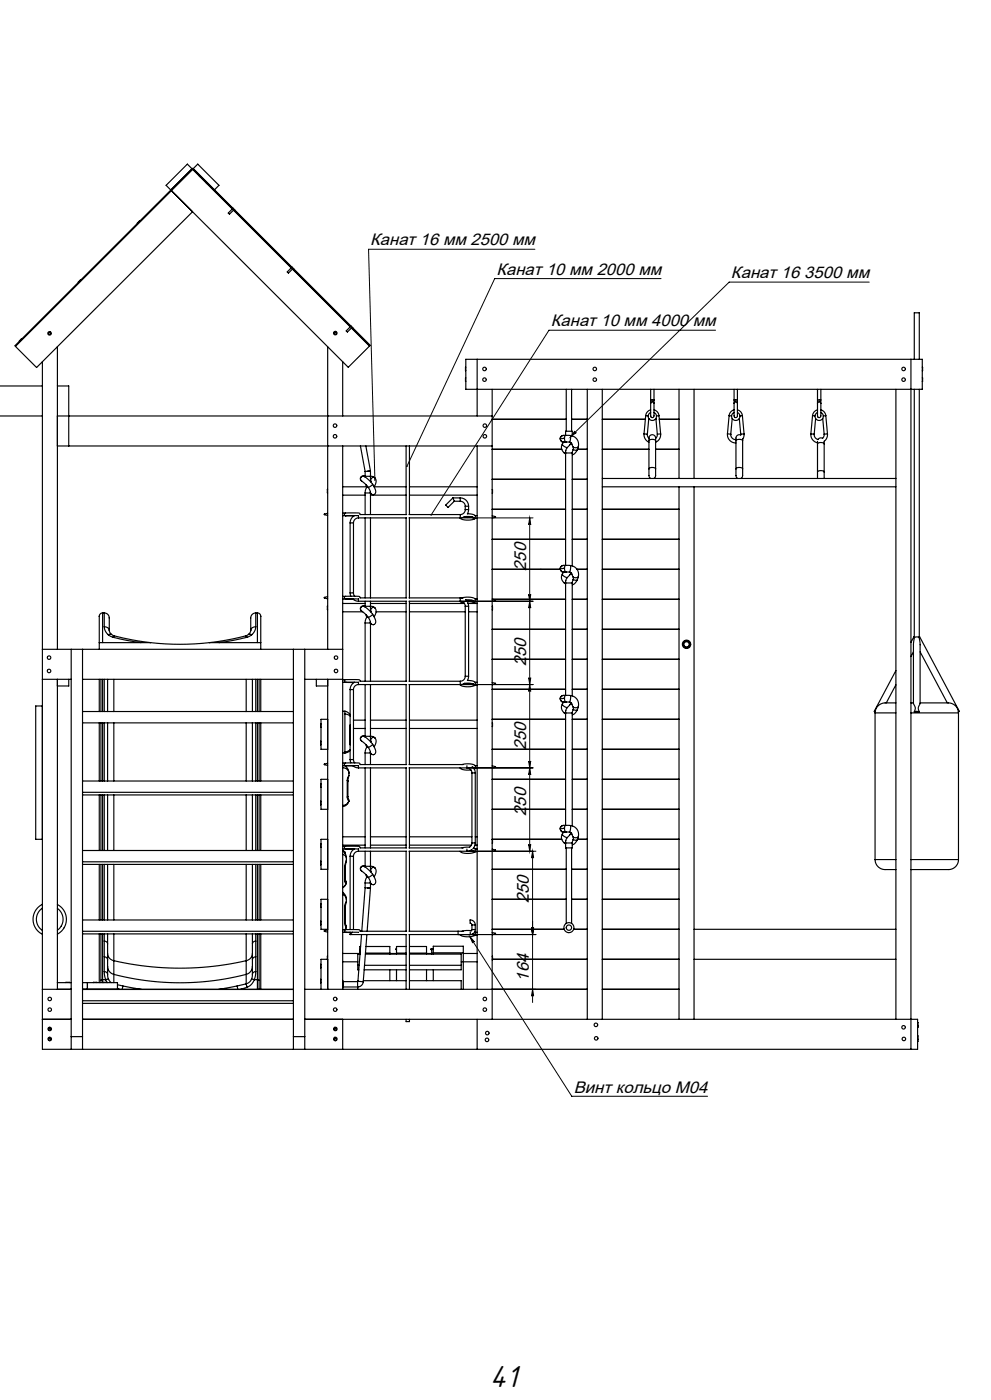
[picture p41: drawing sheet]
<svg xmlns="http://www.w3.org/2000/svg" width="297mm" height="420mm" viewBox="0 0 297 420" stroke-linecap="round" stroke-linejoin="round" font-family="sans-serif">
<defs><g id="words">
<text font-size="9.5" x="146.8" y="416.1">41</text>
<g font-size="5.1">
<text x="157.6" y="171.2" transform="rotate(-90 157.6 171.2)">250</text>
<text x="157.6" y="199.8" transform="rotate(-90 157.6 199.8)">250</text>
<text x="157.6" y="225" transform="rotate(-90 157.6 225)">250</text>
<text x="157.6" y="244.7" transform="rotate(-90 157.6 244.7)">250</text>
<text x="158.5" y="270.9" transform="rotate(-90 158.5 270.9)">250</text>
<text x="158.5" y="294.5" transform="rotate(-90 158.5 294.5)">164</text>
</g>
<g font-size="5">
<text x="111" y="73.6">Канат 16 мм 2500 мм</text>
<text x="148.8" y="82.5">Канат 10 мм 2000 мм</text>
<text x="219.1" y="83.5">Канат 16 3500 мм</text>
<text x="165.1" y="97.9">Канат 10 мм 4000 мм</text>
<text x="171.9" y="327.8">Винт кольцо М04</text>
</g>
</g></defs>
<g fill="none" stroke="#000" stroke-width=".35">
<path d="M51.2 57l-1.4-1.4 6.3-6.4 13.5 13.5M57.9 50.6l53.1 53-5.3-5.1M59.8 52.6l-.2 .1M60.1 52.9l-.1 .2M61.9 54.7l-.1 .2M62.3 55.1l-.2 .1M64.2 57l1.4-1.4-6.3-6.4-54.7 54.7 6.4 6.4 46.7-46.8-6.4-6.3 53.1 53 6.3-6.4-5.4-5.4M42 66.3l-.8 .7M69.6 62.4l.7 .7M69.6 62.4l-11.9-11.9-53.2 53.2 .2 .1M69.8 62.6l-1.4 1.3 .2 .2 .2 .2 1.3-1.4M70 63.1l17.3 17.3"/>
<path d="M70.3 63.1l16.9 16.9M24.3 83.9l-.8 .8M87.2 80l.8 .8M87.4 80.2l-1.3 1.4 .3 .3 1.4-1.3M87.6 80.7l17.4 17.4M88 80.8l16.9 16.9M104.9 97.7l.8 .8M105.1 97.9l-1.3 1.4 .3 .3 1.4-1.3M-.1 115.8h12.8M6.6 101.6l-.7 .8M12.7 108.5v206.3h262.3v-9h-183.7M17.2 115.8h3.4v18"/>
<path d="M17.2 104v90.8M98.2 104v90.8M102.7 108.5v16.3M139.6 110.2v1M139.6 113.4v1M139.6 107.8h136.8v9h-136.8zM143 107.8v17M147.5 116.8v189M169.7 116.8v12.6M171.3 116.8v12.6M176 116.8v189M180.5 116.8v189"/>
<path d="M195 120v1M195 120h1M195 116.8v3.2M196 120v1M196 116.8v3.2M203.5 116.8v26.7M208 116.8v26.7M220 120v1M220 120h1M220 116.8v3.2M221 120v1M221 116.8v3.2"/>
<path d="M245 120v1M245 120h1M245 116.8v3.2M246 120v1M246 116.8v3.2M268.5 116.8v189M273 107.8v207M274 107.8v-14h1.5v14M274 116.8v74.3M275.5 116.8v74.3M276.4 110.2v1M276.4 113.4v1"/>
<path d="M0 124.8h12.7M17.2 124.8h130.3M17.2 133.8h130.3M102.7 133.8v163M108 133.8l1.4 7.6M109.6 133.8l1.4 7.4-.8 .2M121.7 133.8v20.6M122.7 133.8v20.6M143 133.8v163M147.5 134.8h20.9M147.5 125.8h22.2M167.9 131.4l.5 .2 .8-.2"/>
<path d="M167.9 131.4l.1 .7 .4 .4M168.4 132.5l1.2 .1M168.4 132.5h.1M168.5 133.2l-.2 1.4 .7 1.2M168.5 133.2a1.54 1.54 0 0 0 1.5 1.1M169 135.8l.5 .4M169 132.6l-.5 .6M169.2 130.6a1.01 1.01 0 0 0-1.2 .6 1.01 1.01 0 0 0 .4 1.3M169.2 131.4l.1 .9 .3 .3M169.5 136.2h.1M169.5 130.6v-1.2h2v1.4M169.5 135.9h2"/>
<path d="M169.5 135.9v33.7M169.5 135.7l-.5 .1M169.5 130.6h-.4a1 1 0 0 0-1.2 .8M169.5 130.6l1.4 .1M169.5 130.6l-.3 .8M169.6 132.6h1.1M170 134.3l-.3 .6-.2 1M170.7 132.6l.6 .3 .5 1.2M170.9 130.7l.1 1-.3 .9M170.9 130.7a2.68 2.68 0 0 1 2.4 3.2M171.1 132.8l-1.1 1.5M171.3 125.8h4.7"/>
<path d="M171.5 135.9v33.9M171.8 134.9l-.3 1M171.8 134.1l.9 .2 .6-.4a2.94 2.94 0 0 1-1.8 2.6M171.8 134.1v.7M171.8 134.8l.8 .3 .4-.1M171.8 134.8v.1M173.1 134.8h2.9M180.5 134.8h14M180.5 125.8h12.9M193 130.2a2.5 2.5 0 0 0 1.5 2.5M193 130.2l1 .1M193.5 124.7l.8 .1"/>
<path d="M193.5 124.7l-.5 5.5M194 130.3l.1 .5 .4 .7M194.4 125.8h.2M194.4 125.5l-.4 4.8M194.5 132.2a1.16 1.16 0 0 1 .3-1.4 1.16 1.16 0 0 1 1.5 .1l.2 1.3M194.5 132.2a1.4 1.4 0 0 1 2 0M194.5 132.2v8.5M195 121v3.3a.61 .61 0 0 0 .5 1 .61 .61 0 0 0 .5-1v-3.3M195 123a2 2 0 0 0-1.5 1.7M195 123.7a1.25 1.25 0 0 0-.5 2 1.25 1.25 0 0 0 2 0 1.25 1.25 0 0 0-.5-2M195 121a.5 .5 0 0 1 .5-.4 .5 .5 0 0 1 .5 .4M196 123a2 2 0 0 1 1.5 1.7"/>
<path d="M196.4 125.8h.2M196.5 132.2v8.5M196.5 134.8h7M196.6 125.5l.4 4.8M197 130.3l-.1 .6-.4 .6M197.5 124.7l-.8 .1M197.5 124.7l.5 5.5M197.6 125.8h5.9M198 130.2a2.5 2.5 0 0 1-1.5 2.5M198 130.2l-1 .1M218 130.2a2.5 2.5 0 0 0 2.6 2.7M218 130.2l1 .1"/>
<path d="M218.5 124.7l.8 .1M218.5 124.7l-.5 5.5M219 130.3a1.5 1.5 0 0 0 1.6 1.6M219.4 125.5l-.4 4.8M220 121v3.3a.61 .61 0 0 0 .5 1 .61 .61 0 0 0 .5-1v-3.3M220 123a2 2 0 0 0-1.5 1.7M220 123.7a1.25 1.25 0 0 0-.5 2 1.25 1.25 0 0 0 2 0 1.25 1.25 0 0 0-.5-2M220 121a.5 .5 0 0 1 .5-.4 .5 .5 0 0 1 .5 .4M220.6 132.2a1.4 1.4 0 0 1 2 0M220.6 132.2v8.5M221 123a2 2 0 0 1 1.5 1.7M221.6 125.5l.4 4.8"/>
<path d="M222 130.3v.2a1.23 1.23 0 0 0-1.3 .4 1.23 1.23 0 0 0-.1 1.3M222.5 124.7l-.8 .1M222.5 124.7l.5 5.5M222.6 131.5v.7M222.6 132.2v8.5M223 130.2l-.4 1.6M223 130.2l-1 .1M243 130.2a2.5 2.5 0 0 0 2 2.6M243 130.2l1 .1M243.5 124.7l.8 .1M243.5 124.7l-.5 5.5M244 130.3a1.44 1.44 0 0 0 1.2 1.5 1 1 0 0 1 1.3-.3l.5-1.2"/>
<path d="M244.4 125.5l-.4 4.8M245 121v3.3a.61 .61 0 0 0 .5 1 .61 .61 0 0 0 .5-1v-3.3M245 123a2 2 0 0 0-1.5 1.7M245 123.7a1.25 1.25 0 0 0-.5 2 1.25 1.25 0 0 0 2 0 1.25 1.25 0 0 0-.5-2M245 121a.5 .5 0 0 1 .5-.4 .5 .5 0 0 1 .5 .4M245 132.4v.8M245 133.2a1.4 1.4 0 0 1 2 0M245 133.2v8.4M246 123a2 2 0 0 1 1.5 1.7M246.6 125.5l.4 4.8M247 133.2v8.4M247.5 124.7l-.8 .1"/>
<path d="M247.5 124.7l.5 5.5M248 130.2a2.71 2.71 0 0 1-1 2.3v.7M248 130.2l-1 .1M98.2 146.8v1.1M98.2 154l-1 .2v.2l1 .2M102.7 153.9h.8M102.7 154.7h.9M102.7 146h7.2M102.7 148.5h6.7M103.6 154.7h2.5M103.6 154.7h3.9l-.1 .7M103.8 154.7h-.2"/>
<path d="M104.9 156.9h1M104.9 156.9v21M105.9 156.9v21M106.3 154.7a2.5 2.5 0 0 0-1.4 2.2M107.4 155.4a1.5 1.5 0 0 0-1.5 1.5M107.4 155.4h14.5M108.3 144.3h.1M108.3 144.3l2.1 1.9M109 142.8h.4M109.1 142.9a.81 .81 0 0 0-1 .3 .81 .81 0 0 0 .3 1.1M109.3 143h.1M109.3 143l2.4 2.3"/>
<path d="M109.3 143a.8 .8 0 0 0-1.1 .2 .8 .8 0 0 0 .1 1.1M109.4 147.9h1.6M109.4 142.9h1.6M109.4 142.9v.2M109.4 141.4v1.5M109.4 147.9v6.5M109.4 155.4v24M109.6 145.3l.3 .9M110.1 145.9l-.5 .9-.2 1.1M110.2 141.4h-.8M110.2 141.4h.8v1.5M110.4 146.2l.6 1.3"/>
<path d="M111 147.5v.4M111 147.9v.1M111 147.5v.1a.8 .8 0 0 0 1 .8M111 148l.3 .2M111 142.9l.1 1.6M111 142.8l1.3 .5M111 148v6.4M111 155.4v24M111 148.5h10.7M111.1 144.2v.4M111.1 144.5h.1M111.7 145.3l-1.3 .9"/>
<path d="M111.7 145.3l.4 .7a1.52 1.52 0 0 1-.1 2.4M112 148.4h.1M112.3 143.3a2.03 2.03 0 0 1-.2 2.7h9.6M112.3 143.3h-.7l-.5 .8M112.3 143.3v.1M121.7 155.4v24M121.9 154.4h-14a.85 .85 0 0 0-1.3-.5h-.9a2.82 2.82 0 0 0-2.5 .3l.4 .5M122.6 154.4h15.3M122.6 155.4h15.3M122.7 155.4v24M122.7 146h20.3M122.7 148.5h20.3"/>
<path d="M135.7 149.4l-2.1 2.1 .7 .7 1.8-1.8M135.7 149.4l.4 1M135.7 149.4h2.2M136.1 150.4h1.8M137.9 155.4a4.6 4.6 0 0 0 4.4 .2M137.9 150.4a1.5 1.5 0 0 1 1.5 1.5M137.9 149.4a2.5 2.5 0 0 1 2.5 2.5M137.9 149.4v1M137.9 154.4v1M139.3 155l-1.4 .4M139.4 152.9a1.5 1.5 0 0 1-1.5 1.5M139.4 152.9h1"/>
<path d="M139.4 151.9h1M139.4 151.9v1M140.4 152.9l-.3 1.2 1.8 .3a.48 .48 0 0 1 .6 .4 .48 .48 0 0 1-.6 .5l-1-.3h-1.7M140.4 151.9v1M141.5 155.1h-2.5M141.7 155.2l.1 .3 .5 .1M143 155.5l-.7 .1M143 154.7h-.6M147.5 146.9v1M147.5 154.8l1 .2v.2l-1 .2M147.5 152.8h22M147.5 143.8h22"/>
<path d="M171.5 152.8h4.5M171.5 143.8h4.5M180.5 143.5h88M180.5 146h88M180.5 152.8h23M194.5 140.7v.2a2.99 2.99 0 0 0 .5 2.6M194.5 140.7a1.4 1.4 0 0 1 2 0M196.5 140.7v.2a2.78 2.78 0 0 1-.6 2.6M203.5 146v159.8M208 146v159.8M220.6 140.7v.2a2.99 2.99 0 0 0 .5 2.6M220.6 140.7a1.4 1.4 0 0 1 2 0"/>
<path d="M222.6 140.7v.2a2.78 2.78 0 0 1-.6 2.6M245 141.6v1.9M245 141.6a1.4 1.4 0 0 1 2 0M247 141.6v1.9M98.2 179l-1 .2v.2l1 .2M102.7 178.9h.8M102.7 179.7h.9M103.6 179.7h2.2M103.8 179.7h-.2M104.9 177.9l.2 1M104.9 177.9h1M105.7 179.7l.8 .5 .9 .2"/>
<path d="M105.9 177.9l.4 1M121.9 179.4h-14a.85 .85 0 0 0-1.3-.5h-.9a2.82 2.82 0 0 0-2.5 .3l.3 .5h4l-.1 .7M122.6 179.4h15.3M137.9 179.4l.8 .1M137.9 179.4v1M138.4 179.4a4.5 4.5 0 0 1 4.1 .5 .41 .41 0 0 1-.2 .4 .41 .41 0 0 1-.5-.1l-2.2-.2M139.5 180a2.5 2.5 0 0 1 .9 1.9M143 179.7h-.6M147.5 179.8l1 .2v.2l-1 .2M147.5 161.8h22M147.5 170.8h20.4M147.7 179.8h21.8"/>
<path d="M162.1 170.8h.1M167.9 170.4l.5 .2 .8-.2M167.9 170.4l.1 .7 .4 .4M168.4 171.5l2.3 .1M168.4 171.5h.1M168.5 172.2l-.2 1.4 .7 1.2M168.5 172.2a1.54 1.54 0 0 0 1.5 1.1M168.9 171.6l-.4 .6M169 174.8l.5 .4M169 171.6h-.1M169.2 169.6a1.01 1.01 0 0 0-1.2 .6 1.01 1.01 0 0 0 .4 1.3M169.2 170.4l.1 .9 .3 .3"/>
<path d="M169.5 175.2h.1M169.5 174.9h2M169.5 174.9v33.7M169.5 174.7l-.5 .1M169.5 169.6h-.4a1 1 0 0 0-1.2 .8M169.5 169.6l1.4 .1M169.5 169.6l-.3 .8M170 173.3l-.3 .6-.2 1M170.7 171.6l.5 .2 .2 .5M170.9 169.7l.1 1-.3 .9M170.9 169.7a2.68 2.68 0 0 1 2.4 3.2M171.1 171.8l-1.1 1.5"/>
<path d="M171.4 172.3l.4 .8M171.5 174.9v33.9M171.5 161.8h4.5M171.5 179.8h4.5M171.8 173.9l-.3 1M171.8 173.1v.7M171.8 173.8l.8 .3 .4-.1M171.8 173.8v.1M172.9 170.8h3.1M173 174a2.43 2.43 0 0 1-1.5 1.5M173.3 172.9l-.3 1.1M173.3 172.9l-.6 .4-.9-.2"/>
<path d="M180.5 161.8h23M180.5 170.8h23M180.5 179.8h23M12.7 194.8h90M21.3 194.8v120M24.7 194.8v120M29.7 192.8h15.4M29.7 192.8v2M30.7 183.9v8.9M30.7 183.9h.5M30.7 183.9a1.3 1.3 0 0 0-1 1.8v7.1M31.2 188a3.3 3.3 0 0 0 1.3 2.4"/>
<path d="M31.2 188a1.35 1.35 0 0 1 1.5 1.1M31.2 183.9v4.1M31.2 183.9a1.95 1.95 0 0 1 1.5 2.6v2.6M32.5 190.4l1.4 .8M32.7 189.1l.7 1.2M33.4 190.3l.8 .5M33.4 190.3l-.4-.1-.5 .2M33.9 191.2l8.4 1.6M34.2 190.8l-.3 .4M34.2 190.8l5.4 1.2 5.5 .8M45.1 192.8a78 78 0 0 0 17.7 0M62.8 192.8h15.3"/>
<path d="M73.7 190.8l.3 .4M73.7 190.8l-6 1.3-4.9 .7M74 191.2l-8.4 1.6M74.5 190.3l-.8 .5M74.5 190.3l.4-.1 .5 .2M75.1 189.1l-.6 1.2M75.4 190.4l-1.4 .8M76.6 188a3.3 3.3 0 0 1-1.2 2.4M76.6 188a1.35 1.35 0 0 0-1.5 1.1M76.6 183.9v4.1M76.6 183.9h.5M76.6 183.9a1.77 1.77 0 0 0-1.5 2.4v2.8"/>
<path d="M77.1 183.9v8.9M77.1 183.9a1.3 1.3 0 0 1 1 1.8v7.1M78.1 192.8v2M87.9 194.8v120M91.3 194.8v120M98.2 181.8v1.1M102.7 183.5h6M102.7 181h6.7M107.4 180.4h14.5M108.3 183.3h.1M108.3 183.3l2.1 1.9M109 181.8h.4"/>
<path d="M109.1 181.9a.81 .81 0 0 0-1 .3 .81 .81 0 0 0 .3 1.1M109.3 182h.1M109.3 182l2.4 2.3M109.3 182a.8 .8 0 0 0-1.1 .2 .8 .8 0 0 0 .1 1.1M109.4 186.9h1.6M109.4 181.9h1.6M109.4 181.9v.2M109.4 180.4v1.5M109.4 186.9v17.5M109.6 184.3l.3 .9M110.1 184.9l-.5 .9-.2 1.1M110.4 185.2l.6 1.4a.8 .8 0 0 0 1 .8"/>
<path d="M111 186.5v.4M111 186.9v.1M111 187l.3 .2M111 181.9l.1 1.6M111 181.8l1.3 .5M111 180.4v1.5M111 187v17.4M111 181h10.7M111.1 183.2v.4M111.1 183.5h.1M111.7 184.3l-1.3 .9M111.7 184.3l.4 .7a1.52 1.52 0 0 1-.1 2.4"/>
<path d="M112 187.4h.1M112.3 182.3a2.03 2.03 0 0 1-.2 2.7M112.3 182.3h-.7l-.5 .8M112.3 182.3v.1M112.7 183.5h9M121.7 180.4v24M122.6 180.4h15.3M122.7 180.4v24M122.7 183.5h16.7M122.7 181h16.5M137.9 180.4l1.2 .6M137.9 180.4a1.5 1.5 0 0 1 1.5 1.5"/>
<path d="M139.4 181.9h1M139.4 181.9v21M140.4 181.9v21M140.4 183.5h2.6M141.5 180.1l-1.7 .1M141.7 180.2l.1 .3 .5 .1M142.3 180.6l-2 .4h2.7M143 180.5l-.7 .1M147.5 181.9v1M147.5 188.8h22M147.5 197.8h22M171.5 188.8h4.5"/>
<path d="M171.5 197.8h4.5M180.5 188.8h23M180.5 197.8h23M205.3 192.5h.9l.4 .8-.4 .8h-.9l-.4-.8zM273.8 195.6l-.8 1.4M274.1 191.2h1.3M274.1 191.2l-.3 2.2v17.7a2.02 2.02 0 0 1 .2 2.5M274.1 191.2l-.2-.1-.9 1.6M275.4 191.2l.4 2.2-.1 17.8a1.99 1.99 0 0 0-.2 2.4M275.4 191.2l.2-.1 11.9 22.3-.3 .2a3.6 3.6 0 0 0-4.4-2.7h-7M275.8 195.6l8.1 15.3M12.7 211.8h-2v40h2"/>
<path d="M12.7 203.8h8.6M17.2 203.8v93M20.6 203.8v2h-3.4M24.7 216.9h63.2M24.7 213.5h63.2M24.7 203.8h63.2M29.7 203.8v9.7M29.7 216.9v17.4M30.2 203.8v9.7M30.2 216.9v17.4M30.7 216.9v17.4M30.7 203.8v9.7"/>
<path d="M31.2 203.8v9.7M31.2 216.9v17.4M32.2 216.9v17.4M32.2 203.8v9.7M34.1 216.9v17.4M34.1 203.8v9.7M73.8 216.9v17.4M73.8 203.8v9.7M75.6 216.9v17.4M75.6 203.8v9.7M76.6 216.9v17.4M76.6 203.8v9.7"/>
<path d="M77.1 203.8v9.7M77.1 216.9v17.4M77.6 203.8v9.7M77.6 216.9v17.4M78.1 203.8v9.7M78.1 216.9v17.4M91.3 203.8h11.4M94.8 203.8v2h3.4M96.2 217.2v1M98.2 203.8v93M98.2 215.8h-2v9h2M102.7 203.9h.8"/>
<path d="M102.7 204.7h.9M102.7 213.4h.7M103.4 213.4l.9 .3 .6 .7M103.4 214.2v11.4M103.4 213.4v.8M103.4 214.2l.8 .1 .7 .5M103.6 204.7h2.5M103.6 204.7h3.9l-.1 .7M103.8 204.7h-.2M104.9 218.1v4.9M104.9 218.1h.1M104.9 206.9h1"/>
<path d="M104.9 217.5v.6M104.9 206.9v21M105.9 206.9v21M105.9 218.5h3.5M105.9 216h3.5M106.3 204.7a2.5 2.5 0 0 0-1.4 2.2M107.4 205.4a1.5 1.5 0 0 0-1.5 1.5M107.4 205.4h14.5M109.4 205.4v15.5M111 205.4v15.5M111 218.5h10.7M111 216h10.7"/>
<path d="M121.7 205.4v24M121.9 204.4h-14a.85 .85 0 0 0-1.3-.5h-.9a2.82 2.82 0 0 0-2.5 .3l.4 .5M122.6 204.4h15.3M122.6 205.4h15.3M122.7 205.4v24M122.7 218.5h20.3M122.7 216h20.3M137.9 205.4a4.6 4.6 0 0 0 4.4 .2M137.9 204.4v1M139.3 205l-1.4 .4M139.4 202.9a1.5 1.5 0 0 1-1.5 1.5M139.4 202.9h1"/>
<path d="M140.4 202.9l-.3 1.2 1.8 .3a.48 .48 0 0 1 .6 .4 .48 .48 0 0 1-.6 .5l-1-.3h-1.7M141.5 205.1h-2.5M141.7 205.2l.1 .3 .5 .1M143 205.5l-.7 .1M143 204.7h-.6M147.5 216.9v1M147.5 204.8l1 .2v.2l-1 .2M147.5 215.8h22M147.5 206.8h22M167.9 209.4l.5 .2 .8-.2M167.9 209.4l.1 .7 .4 .4M168.4 210.5l1.2 .1"/>
<path d="M168.5 211.2l-.2 1.4 .7 1.2M168.5 211.2a1.54 1.54 0 0 0 1.5 1.1M169 213.8l.5 .4M169 210.6l-.5 .6M169.2 208.6a1.01 1.01 0 0 0-1.2 .6 1.01 1.01 0 0 0 .4 1.3M169.2 209.4l.1 .9 .3 .3M169.5 214.2h.1M169.5 213.9h2M169.5 213.9v33.7M169.5 213.7l-.5 .1M169.5 208.6h-.4a1 1 0 0 0-1.2 .8M169.5 208.6l1.4 .1"/>
<path d="M169.5 208.6l-.3 .8M169.6 210.6h1.1M170 212.3l-.3 .6-.2 1M170.7 210.6l.6 .3 .5 1.2M170.9 208.7l.1 1-.3 .9M170.9 208.7a2.68 2.68 0 0 1 2.4 3.2M171.1 210.8l-1.1 1.5M171.5 213.9v33.9M171.5 215.8h4.5M171.5 206.8h4.5M171.8 212.9l-.3 1M171.8 212.1v.7"/>
<path d="M171.8 212.8l.8 .3 .4-.1M171.8 212.8v.1M173 213a2.43 2.43 0 0 1-1.5 1.5M173.3 211.9l-.3 1.1M173.3 211.9l-.6 .4-.9-.2M180.5 215.8h23M180.5 206.8h23M262.3 213.9h6.2M262.3 213.9v44M262.3 213.5v.4M268.5 210.9h-1.4a4.1 4.1 0 0 0-4.7 2l-.1 .7M268.5 201.2l-6.5 12.2 .3 .2"/>
<path d="M268.5 205.4l-2.9 5.5M273 210.9h.8M273 213.9h14.3M274 213.6l.8-.2 .7 .2M274 213.6h1.5M287.2 213.5l.1 .4M287.3 213.9v44M24.7 237.7h63.2M24.7 234.3h63.2M24.7 238.5h63.2M29.7 238.5v16.7M30.2 238.5v16.7"/>
<path d="M30.7 238.5v16.7M31.2 238.5v16.7M32.2 238.5v16.7M34.1 238.5v16.7M73.8 238.5v16.7M75.6 238.5v16.7M76.6 238.5v16.7M77.1 238.5v16.7M77.6 238.5v16.7M78.1 238.5v16.7M96.2 222.4v1M96.2 235.2v1"/>
<path d="M98.2 229l-1 .2v.2l1 .2M98.2 233.8h-2v9h2M102.7 228.9h.8M102.7 229.7h.9M102.7 230.3a1.79 1.79 0 0 1 1.9 1.6M102.7 225.9h.7M103.3 229.7a2.57 2.57 0 0 1 1.3 2.2M103.4 225.6v.3M103.6 229.7h2.2M103.6 229.7h3.9l-.1 .7M103.8 229.7h-.2M104.1 234.2v4.9"/>
<path d="M104.1 234.2h.2M104.1 239.1l.4 1.3M104.3 234.2v4.8M104.3 239l-.2 .1M104.3 234.2v.3M104.3 239l.2 .9M104.5 239.9v.1M104.5 240v.4M104.6 232.6l-.5 1.6M104.6 232.6l-.3 1.6M104.6 231.9v.7M104.9 223v.5"/>
<path d="M104.9 227.9l.2 1M104.9 225.1l-.8 .6-.7 .2M104.9 227.9h1M104.9 224.9l-.8 .5-.7 .2M104.9 223h.1M105.7 229.7l.8 .5 .9 .2M105.9 227.9l.4 1M107.4 230.4h14.5M108.3 222.3h.1M108.3 222.3l2.1 1.9M109 220.8h.4M109.1 220.9a.81 .81 0 0 0-1 .3 .81 .81 0 0 0 .3 1.1"/>
<path d="M109.3 221h.1M109.3 221l2.4 2.3M109.3 221a.8 .8 0 0 0-1.1 .2 .8 .8 0 0 0 .1 1.1M109.4 225.9h1.6M109.4 220.9h1.6M109.4 220.9v.2M109.4 225.9v3.5M109.4 230.4v24M109.6 223.3l.3 .9M110.1 223.9l-.5 .9-.2 1.1M110.4 224.2l.6 1.3M111 225.5v.4"/>
<path d="M111 225.9v.1M111 225.5v.1a.8 .8 0 0 0 1 .8M111 220.9l.1 1.7v-.4M111 226l.3 .2M111 220.8l1.3 .5M111 226v3.4M111 230.4v24M111.1 222.5h.1M111.7 223.3l-1.3 .9M111.7 223.3l.4 .7a1.52 1.52 0 0 1-.1 2.4M112 226.4h.1M112.3 221.3a2.03 2.03 0 0 1-.2 2.7"/>
<path d="M112.3 221.3h-.7l-.5 .8M112.3 221.3v.1M121.7 230.4v24M121.9 229.4h-14a.85 .85 0 0 0-1.3-.5h-.9a2.82 2.82 0 0 0-2.5 .3l.4 .5M122.6 230.4h17.3M122.6 229.4h16.2M122.7 230.4v24M137.9 230.4a3.9 3.9 0 0 0 3.2 .6M138.5 229.4a4.5 4.5 0 0 1 4 .5 .41 .41 0 0 1-.2 .4 .41 .41 0 0 1-.5-.1M139.9 230.4a1.5 1.5 0 0 1 1.5 1.5M139.9 229.7v.7M141.4 231.9h1"/>
<path d="M141.4 231.9v21M141.5 229.9a2.5 2.5 0 0 1 .9 2M142.1 230.7l.2-.1zM142.4 231.9v21M143 230.5l-.7 .1M143 229.7h-.6M147.5 229.8l1 .2v.2l-1 .2M147.5 233.8h22M147.5 224.8h22M171.5 233.8h4.5M171.5 224.8h4.5M180.5 233.8h23"/>
<path d="M180.5 224.8h23M24.7 258.5h63.2M24.7 255.2h63.2M24.7 259.3h63.2M29.7 259.3v16.7M30.2 259.3v16.7M30.7 259.3v16.7M31.2 259.3v16.7M32.2 259.3v16.7M34.1 259.3v16.7M73.8 259.3v16.7M75.6 259.3v16.7"/>
<path d="M76.6 259.3v16.7M77.1 259.3v16.7M77.6 259.3v16.7M78.1 259.3v16.7M96.2 253.2v1M96.2 258.4v1M96.2 240.4v1M98.2 251.8h-2v9h2M102.7 253.9h.8M102.7 254.7h.9M102.7 255.3a2.43 2.43 0 0 1 1.1 2.1M102.7 255.1l.6 .5"/>
<path d="M102.7 256.3l.8 .4 .3 .7M102.7 253.5h6.7M102.7 251h6.7M103.3 255.6h.1M103.3 255.6v.3M103.3 255.6l.2 .5M103.5 260l-.2 .1M103.5 260v4M103.5 260v.3M103.6 254.7h2.5M103.8 254.7h-.2M103.8 258.1l-.5 2"/>
<path d="M103.8 258.1l-.3 1.9M103.8 257.4v.7M104.5 240.4h.1M104.5 240.4l-.8 1-1 .2M104.5 240.4a2.02 2.02 0 0 1-1.8 1.6M104.9 256.9h1M104.9 256.9v22M105.9 256.9v22M106.3 254.7a2.5 2.5 0 0 0-1.4 2.2M107.4 255.4a1.5 1.5 0 0 0-1.5 1.5M107.4 255.4h14.5M109 259.8h.4"/>
<path d="M109.1 259.9a.81 .81 0 0 0-1 .3 .81 .81 0 0 0 .3 1.1M109.3 260h.1M109.4 259.9h1.6M109.4 259.9v.2M109.4 255.4v4.5M111 259.9l.1 1.6M111 259.8l1.3 .5M111 255.4v4.5M111 253.5h10.7M111 251h10.7M121.7 255.4v24M121.9 254.4h-14a.85 .85 0 0 0-1.3-.5h-.9a2.82 2.82 0 0 0-2.5 .3l.3 .5h4l-.1 .7"/>
<path d="M122.6 254.4h16.2M122.6 255.4h17.3M122.7 255.4v24M122.7 253.5h18.6M122.7 251h18.7M137.9 255.4a4.6 4.6 0 0 0 4.4 .2M139.9 254.7v.7M141.3 255l-1.4 .4M141.4 252.9l-.1 .7-.6 .6-2.2 .2M141.4 252.9h1M141.5 255.1l-.7 .1M141.7 255.2l.1 .3 .5 .1"/>
<path d="M141.9 254.4h.2a.44 .44 0 0 1 .4 .6 .44 .44 0 0 1-.7 .2l-.6-.2M142.3 253.5h.7M142.4 252.9l-.1 .9-.6 .8M142.4 251h.6M143 255.5l-.7 .1M143 254.7h-.6M147.5 251.9v1M147.5 254.8l1 .2v.2l-1 .2M147.5 251.8h20.9M147.5 242.8h22M167.9 248.4l.5 .2 .8-.2M167.9 248.4l.1 .7 .4 .4"/>
<path d="M168.4 249.5l2.3 .1M168.4 249.5h.1M168.5 250.2l-.2 1.4 .7 1.2M168.5 250.2a1.54 1.54 0 0 0 1.5 1.1M169 252.8l.5 .4M169 249.6l-.5 .6M169.2 247.6a1.01 1.01 0 0 0-1.2 .6 1.01 1.01 0 0 0 .4 1.3M169.2 248.4l.1 .9 .3 .3M169.5 253.2h.1M169.5 252.9v1.5h2v-1.5M169.5 252.9h2M169.5 252.7l-.5 .1"/>
<path d="M169.5 247.6h-.4a1 1 0 0 0-1.2 .8M169.5 247.6l1.4 .1M169.5 247.6l-.3 .8M169.7 254.4v22.6M170 251.3l-.3 .6-.2 1M170.7 249.6l.6 .3 .5 1.2M170.9 247.7l.1 1-.3 .9M170.9 247.7a2.68 2.68 0 0 1 2.4 3.2M171.1 249.8l-1.1 1.5M171.3 254.4v22.6M171.5 242.8h4.5M171.8 251.9l-.3 1"/>
<path d="M171.8 251.1v.7M171.8 251.8l.8 .3 .4-.1M171.8 251.8v.1M173 252a2.43 2.43 0 0 1-1.5 1.5M173.1 251.8h2.9M173.3 250.9l-.3 1.1M173.3 250.9l-.6 .4-.9-.2M180.5 251.8h23M180.5 242.8h23M262.3 257.9a3.6 3.6 0 0 0 4.5 3h1.7M262.3 257.9h6.2M273 257.9h14.3"/>
<path d="M287.3 257.9a3.4 3.4 0 0 1-4.4 3h-9.9M12.7 271.3a5 5 0 0 0-2.8 4.5 5 5 0 0 0 2.8 4.5M12.7 272.5a4 4 0 0 0 0 6.6M17.2 271.4a5 5 0 0 1 0 8.8M17.2 272.5a4 4 0 0 1 0 6.6M24.7 279.4h63.2M24.7 276h63.2M96.2 276.4v1M96.2 271.2v1M98.2 279l-1 .2v.2l1 .2M98.2 269.8h-2v9h2M102.7 279.7h.9"/>
<path d="M102.7 267.7l.7 .7 .4 1.4M102.7 268.3l.8 .6 .3 .9M103.3 260.1v4.2M103.3 272v5M103.3 272l.2 .1M103.3 264.3l.4 .7M103.3 277l.4 1.2M103.5 272.1v4.7M103.5 264l-.2 .3M103.5 276.8l-.2 .2M103.5 272v.4M103.5 276.8l.2 1"/>
<path d="M103.5 264l.1 .3M103.5 264.2l.1 .1M103.6 264.3l.1 .7M103.6 279.7h1.3M103.6 279.7h3.9M103.6 265.2l-.9 1.1M103.7 277.8h.1M103.7 277.8v.4M103.7 277.8v.5M103.7 265h.1M103.7 278.2h.1M103.7 265l-.5 .9-.5 .3"/>
<path d="M103.7 278.2l-.4 .7M103.7 265v.1M103.7 278.3a.69 .69 0 0 1-.3 .6 .69 .69 0 0 1-.7 0M103.8 279.7h-.2M103.8 270.5l-.5 1.5M103.8 270.5l-.3 1.6M103.8 269.8v.7M104.9 279.7v.7M105.6 279.7l-.7 .7M108.3 261.3h.1M108.3 261.3l2.1 1.9M109.3 260l2.4 2.3"/>
<path d="M109.3 260a.8 .8 0 0 0-1.1 .2 .8 .8 0 0 0 .1 1.1M109.4 266.3l.8 .1M109.4 264.9h1.6M109.4 266.3l-1 13.1M109.4 264.9v1.4M109.6 262.3l.3 .9M110.1 262.9l-.5 .9-.2 1.1M110.2 266.4h.8l-1 13M110.4 263.2l.6 1.4a.8 .8 0 0 0 1 .8M111 264.5v.4M111 264.9v.1M111 265l.3 .2"/>
<path d="M111 265v1.4h-.8M111.1 261.2v.4M111.1 261.5h.1M111.7 262.3l-1.3 .9M111.7 262.3l.4 .7a1.52 1.52 0 0 1-.1 2.4M112 265.4h.1M112.3 260.3a2.03 2.03 0 0 1-.2 2.7M112.3 260.3h-.7l-.5 .8M112.3 260.3v.1M121.9 279.4h-14a.85 .85 0 0 0-1.3-.5h-.9a2.82 2.82 0 0 0-2.5 .3l.4 .5M122.6 279.4h16.2M137.3 279.4v1"/>
<path d="M140.9 279.6v.8M141.3 279.2l-1.4-.1-1.4 .3M141.4 278.9l-.1 .3M141.4 277.5v-.2a1.01 1.01 0 0 1-.5-1.3 1.5 1.5 0 0 1 1.5 1.5M141.4 278.9h1M141.4 277.5h1M141.4 277.5v1.4M142.3 279.6a.4 .4 0 0 1 .1 .6 .4 .4 0 0 1-.6 0v.3l.5 .1M142.4 278.9a1.5 1.5 0 0 1-1.5 1.5M142.4 277.5v1.4M143 279.7h-.6M147.5 279.8l1 .2v.2l-1 .2"/>
<path d="M147.5 269.8h22.2M147.5 260.8h22.2M147.5 278.8h21.6M171.3 269.8h4.7M171.3 260.8h4.7M171.9 278.8h4.1M180.5 269.8h23M180.5 260.8h23M180.5 278.8h23M208 278.8h60.5M12.7 296.8h8.6M17.2 294.8h4.1"/>
<path d="M19.7 294.8h1.1M24.7 294.8h10.5v2M24.7 296.8h63.2M24.7 280.2h63.2M26.2 294.8v2M28 294.8h1M29.7 280.2v14.6M30.2 280.2v14.6M30.7 293.9l-.5 .2M30.7 280.2v13.7M30.7 293.9v.9M30.7 293.9h1"/>
<path d="M31 294.8h1M31.2 282.3v4.7M31.2 287v4.5M31.2 291.5l.5 2.4M31.2 282.3a.94 .94 0 0 1 1 .9M31.2 287a.97 .97 0 0 1 1 1M31.2 291.5a.95 .95 0 0 1 1 .9M31.2 280.2v2.1M31.7 293.9l.4 .9M32.2 286.1a2.26 2.26 0 0 0 1.9 2.1M32.2 280.2v5.9M32.2 289.9a2.48 2.48 0 0 0 1.9 2.4"/>
<path d="M32.2 286.1v3.8M32.2 292.4l.4 1.5M32.2 289.9v2.5M32.6 293.9h-.9M32.6 293.9l.8 .9M34.1 280.2v8M34.1 288.2a88.7 88.7 0 0 0 39.7 0M34.1 292.3a79.2 79.2 0 0 0 39.7 0M34.1 288.2v4.1M34.1 292.3v2.5M35.2 295.4l1.6 .4M35.2 296.6l.6 .2"/>
<path d="M36.8 295.8l5.6 1M36.8 295.8l-.2 1M71.1 295.8l-5.6 1M71.1 295.8l.2 1M73.8 288.2v4.1M73.8 295.1l-2.7 .7M73.8 295.1l.2 1.1M73.8 280.2v8M73.8 292.3v2.8M74 296.2l-1.9 .6M75.3 293.9l-.7 .9-.8 .3M75.3 293.9h.9"/>
<path d="M75.6 286.1a2.26 2.26 0 0 1-1.8 2.1M75.6 280.2v5.9M75.6 289.9a2.48 2.48 0 0 1-1.8 2.4M75.6 286.1v3.8M75.6 292.4l-.3 1.5M75.6 289.9v2.5M76.2 293.9l-.7 1.3-1.5 1M76.2 293.9h.9M76.6 291.5l-.4 2.4M76.6 287v4.5M76.6 282.3v4.7M76.6 282.3a.94 .94 0 0 0-1 .9"/>
<path d="M76.6 287a.97 .97 0 0 0-1 1M76.6 291.5a.95 .95 0 0 0-1 .9M76.6 280.2v2.1M77.1 293.9l.5 .2M77.1 280.2v13.7M77.1 293.9v2.9M77.6 280.2v16.6M78.1 280.2v16.6M91.3 296.8h84.7M96.2 289.3v1M96.2 293.8v1M98.2 286.8l-.1 1"/>
<path d="M98.2 287.8h-2v9M102.7 294.1l.2 .4M102.7 288.5h4.5M102.7 286h5.1M102.9 296.1l-.2 .4M102.9 294.5v1.6M102.9 296.1h4.3M102.9 294.5h4.3M104.9 280.4h17M107.2 294.5v1.6M107.2 296.1v.7M107.2 289.6h.4"/>
<path d="M107.3 294.4l-.1 .1M107.3 294.4l1.6 .1M107.3 294.2l-.1 .3M107.8 285.9h.1M107.9 286.2h-.7v4.7h.3M108.1 283.9h-.3v2.3M108.3 280.4l-1 14M108.9 294.5a1.7 1.7 0 0 1-1.7 1.6M108.9 294.2h12.8M109.1 290.9h12.6M109.2 289.6h12.5M109.5 286.2h12.2"/>
<path d="M109.5 285.9h7.3M109.7 283.9h7.1v2.3M110 280.4l-1.1 14.1M116.8 286h2M116.8 290.9v3.3M118.8 284.8h-.2l.2 .1M118.8 284.7l-.2 .1M118.8 285.9h2.9M118.8 290.9v3.3M121.7 280.4v16.4M121.7 283.9h-2.9v2.3M122.6 280.4h18.3"/>
<path d="M122.7 280.4v16.4M122.7 285.9h5.1M122.7 283.9h5.1v2.3M122.7 286.2h15.5v4.7h-15.5M122.7 289.6h15.5M122.7 294.2h15.5v2.6M127.8 286h1.6M127.8 290.9v3.3M129.8 284.8h-.4v1.4M129.8 284.8h-.7l.3 .1M129.8 284.7l-.7 .1M129.8 285.8h9"/>
<path d="M129.8 286.2v-2.3h9v4.4M129.8 290.9v3.3M137.9 280.4a4.6 4.6 0 0 0 4.4 .2M138.2 288.5h4.8M138.8 286h4.2M138.8 288.5v8.3M143 280.5l-.7 .1M147.5 286.9v1M147.6 287.8h28.4M180.5 287.8h23M180.5 296.8h23M208 287.8h60.5"/>
<path d="M12.7 305.8h8.6M21.3 311h3.4M24.7 305.8h63.2M24.7 300.2h63.2M24.7 301h63.2M87.9 311h3.4M102.7 305.8v9M121.7 305.8v.7h1v-.7M143 305.8v9M275 306.8l.1 1M275 310.8l.1 1M275 307.8h.1"/>
<path d="M275 311.8h.1M275.1 307.8l-.1 .4M275.1 311.8l-.1 .6"/>
<circle cx="100.5" cy="99.9" r=".53"/>
<circle cx="100.5" cy="99.9" r=".3"/>
<circle cx="14.9" cy="100" r=".3"/>
<circle cx="14.9" cy="100" r=".53"/>
<circle cx="145.2" cy="110.7" r=".53"/>
<circle cx="145.2" cy="113.9" r=".53"/>
<circle cx="178.3" cy="110.7" r=".53"/>
<circle cx="178.3" cy="113.9" r=".53"/>
<circle cx="270.8" cy="110.7" r=".53"/>
<circle cx="270.8" cy="113.9" r=".53"/>
<circle cx="100.4" cy="127.7" r=".53"/>
<circle cx="100.4" cy="130.9" r=".53"/>
<circle cx="145.3" cy="127.7" r=".53"/>
<circle cx="145.3" cy="130.9" r=".53"/>
<circle cx="14.7" cy="197.3" r=".53"/>
<circle cx="100.7" cy="197.3" r=".53"/>
<circle cx="205.8" cy="193.3" r="1.25"/>
<circle cx="205.8" cy="193.3" r="1"/>
<circle cx="14.7" cy="201.3" r=".53"/>
<circle cx="100.7" cy="201.3" r=".53"/>
<circle cx="170.5" cy="278.3" r=".8"/>
<circle cx="170.5" cy="278.3" r="1.5"/>
<circle cx="14.9" cy="299.7" r=".53"/>
<circle cx="100.5" cy="299.7" r=".53"/>
<circle cx="145.3" cy="299.7" r=".53"/>
<circle cx="14.9" cy="308.7" r=".53"/>
<circle cx="14.9" cy="302.9" r=".53"/>
<circle cx="14.9" cy="311.7" r=".53"/>
<circle cx="14.9" cy="308.7" r=".3"/>
<circle cx="14.9" cy="311.9" r=".3"/>
<circle cx="100.5" cy="302.9" r=".53"/>
<circle cx="100.5" cy="308.7" r=".53"/>
<circle cx="100.5" cy="311.7" r=".53"/>
<circle cx="100.5" cy="311.9" r=".3"/>
<circle cx="100.5" cy="308.7" r=".3"/>
<circle cx="145.3" cy="302.9" r=".53"/>
<circle cx="145.9" cy="312" r=".53"/>
<circle cx="146" cy="309.9" r=".53"/>
<circle cx="178.6" cy="307.5" r=".53"/>
<circle cx="178.7" cy="311.5" r=".53"/>
<circle cx="270.8" cy="308.2" r=".53"/>
<circle cx="270.9" cy="311.7" r=".53"/>
</g>
<g fill="none" stroke="#000" stroke-width=".3">
<path d="M160.3 74.8h-49.8l1.9 69.2M198.1 83.6h-49.8l-26.4 56.3M214.5 99.1h-50l-35.3 55.4M260.5 84.6h-42l-47.5 46.4M172.3 129.3a.32 .32 0 0 0 0 .5 .32 .32 0 0 0 .4 0l-1.7 1.2zM137.9 155.4h21.9M158.8 155.4l.3 2a.32 .32 0 0 0-.3-.3 .32 .32 0 0 0-.4 .3zM158.8 155.4v100M158.4 178.3a.32 .32 0 0 0 .4 .3 .32 .32 0 0 0 .3-.3l-.3 2.1zM137.9 180.4h21.9M158.8 180.4l.3 2a.32 .32 0 0 0-.3-.3 .32 .32 0 0 0-.4 .3zM137.9 205.4h21.9"/>
<path d="M158.4 203.3a.32 .32 0 0 0 .4 .3 .32 .32 0 0 0 .3-.3l-.3 2.1zM158.8 205.4l.3 2a.32 .32 0 0 0-.3-.3 .32 .32 0 0 0-.4 .3zM139.9 230.4h19.9M158.4 228.3a.32 .32 0 0 0 .4 .3 .32 .32 0 0 0 .3-.3l-.3 2.1zM158.8 230.4l.3 2a.32 .32 0 0 0-.3-.3 .32 .32 0 0 0-.4 .3zM139.9 255.4h20.7M158.4 253.3a.32 .32 0 0 0 .4 .3 .32 .32 0 0 0 .3-.3l-.3 2.1zM159.6 255.4l.3 2a.32 .32 0 0 0-.3-.3 .32 .32 0 0 0-.3 .3zM159.6 255.4v45.3M159.3 278.3a.32 .32 0 0 0 .3 .3 .32 .32 0 0 0 .3-.3l-.3 2.1zM137.3 280.4h23.3M140.8 281l1.4 1.6a.32 .32 0 0 0-.4-.1 .32 .32 0 0 0-.1 .4z"/>
<path d="M140.8 281l30.6 47.9h40.7M147.5 296.8h13.1M159.6 296.8l.3 2a.32 .32 0 0 0-.3-.3 .32 .32 0 0 0-.3 .3z"/>
</g>
<g fill="#000">
<path d="M297.1 127.3v.4zM297.1 148.2v1.4zM297.1 156.5v.4zM297.1 160.8v.5zM121.8 139.8v.3h.3v-.3zM129.1 154.3v.3h.3v-.3zM172.3 129.3a.32 .32 0 0 0 0 .5 .32 .32 0 0 0 .4 0l-1.7 1.2zM112.2 143.8v.3l.3 .1v-.3zM140.8 281l1.4 1.6a.32 .32 0 0 0-.4-.1 .32 .32 0 0 0-.1 .4z"/>
<path d="M158.8 155.4l.3 2a.32 .32 0 0 0-.3-.3 .32 .32 0 0 0-.4 .3zM158.4 178.3a.32 .32 0 0 0 .4 .3 .32 .32 0 0 0 .3-.3l-.3 2.1zM158.8 180.4l.3 2a.32 .32 0 0 0-.3-.3 .32 .32 0 0 0-.4 .3zM158.4 203.3a.32 .32 0 0 0 .4 .3 .32 .32 0 0 0 .3-.3l-.3 2.1zM158.8 205.4l.3 2a.32 .32 0 0 0-.3-.3 .32 .32 0 0 0-.4 .3zM158.4 228.3a.32 .32 0 0 0 .4 .3 .32 .32 0 0 0 .3-.3l-.3 2.1zM158.8 230.4l.3 2a.32 .32 0 0 0-.3-.3 .32 .32 0 0 0-.4 .3zM158.4 253.3a.32 .32 0 0 0 .4 .3 .32 .32 0 0 0 .3-.3l-.3 2.1zM159.3 278.3a.32 .32 0 0 0 .3 .3 .32 .32 0 0 0 .3-.3l-.3 2.1zM159.6 296.8l.3 2a.32 .32 0 0 0-.3-.3 .32 .32 0 0 0-.3 .3zM159.6 255.4l.3 2a.32 .32 0 0 0-.3-.3 .32 .32 0 0 0-.3 .3zM159.3 278.3a.32 .32 0 0 0 .3 .3 .32 .32 0 0 0 .3-.3l-.3 2.1z"/>
</g>
<use href="#words"/>
</svg>
